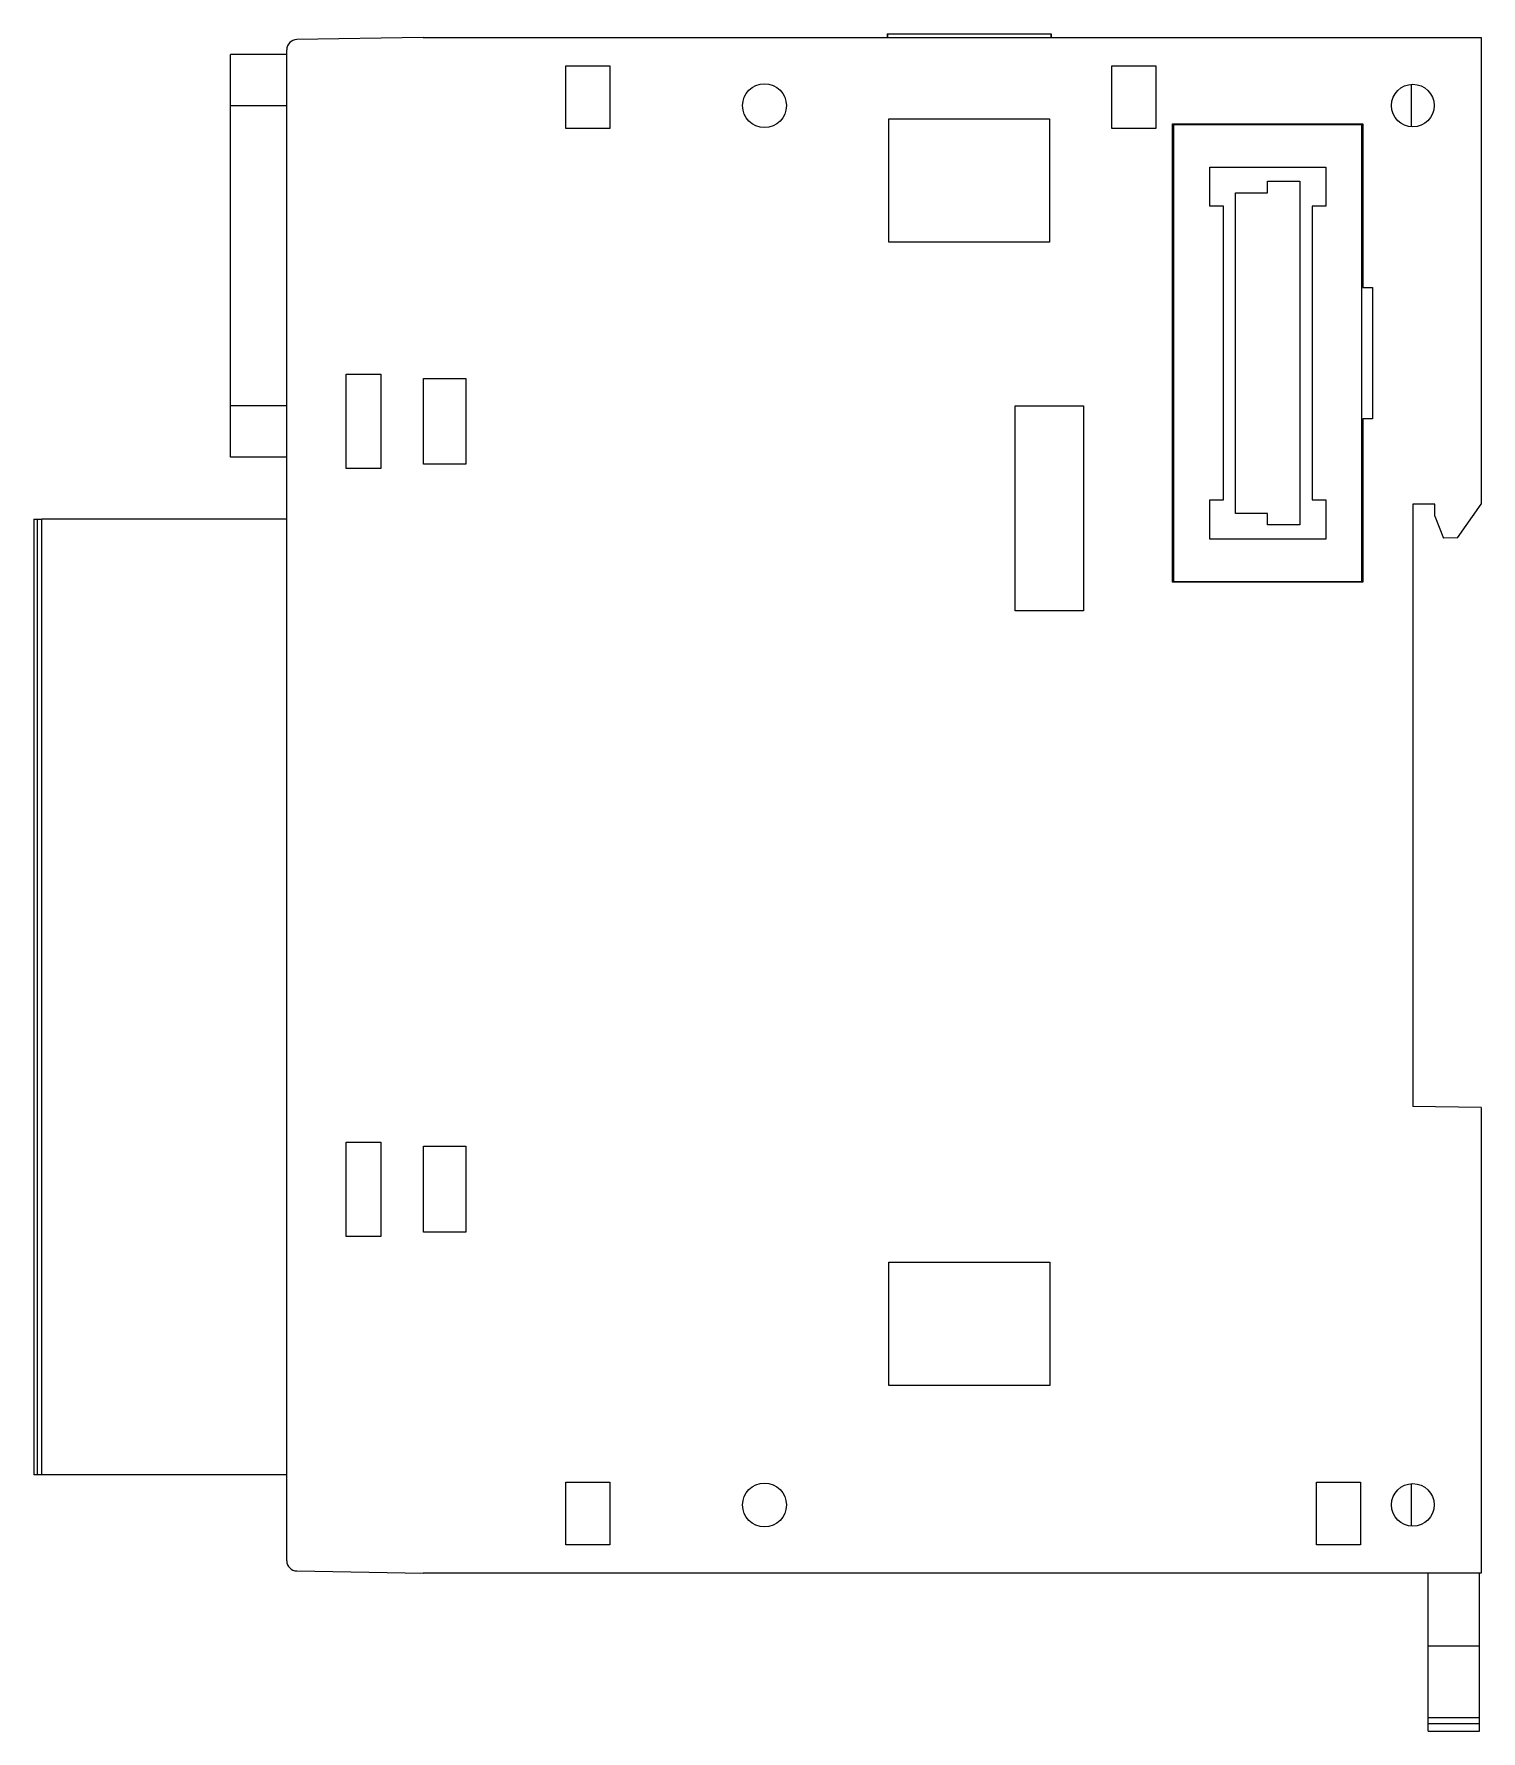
# Model space of a CAD drawing. Header units: millimetres. Extents: x 12.1 to 96.9, y 26.1 to 125.5.
import ezdxf

# ---------------------------------------------------------------- set-up
doc = ezdxf.new("R2010")
doc.units = ezdxf.units.MM
doc.header["$LTSCALE"] = 9.8846
doc.layers.get('0').update_dxf_attribs({"linetype": 'CONTINUOUS'})

msp = doc.modelspace()

# ---------------------------------------------------------------- linework, layer by layer
at = {"color": 7, "linetype": 'CONTINUOUS'}
for p, q in [((34.948, 125.344), (27.538, 125.215)), ((34.948, 125.344), (96.948, 125.344)), ((62.14, 125.544), (62.14, 125.344)), ((62.14, 125.544), (71.757, 125.544)), ((62.166, 125.544), (62.166, 125.344)), ((71.731, 125.544), (71.731, 125.344)), ((71.757, 125.544), (71.757, 125.344)), ((96.948, 125.344), (96.948, 97.994)), ((23.648, 100.744), (23.648, 124.344)), ((26.948, 124.344), (23.648, 124.344)), ((26.948, 36.074), (26.948, 124.615)), ((43.311, 120.007), (43.311, 123.682)), ((43.311, 123.682), (45.886, 123.682)), ((45.886, 123.682), (45.886, 120.007)), ((75.311, 120.007), (75.311, 123.682)), ((75.311, 123.682), (77.886, 123.682)), ((77.886, 123.682), (77.886, 120.007)), ((92.848, 122.59), (92.848, 120.098)), ((23.648, 121.345), (26.948, 121.345)), ((62.231, 113.344), (62.231, 120.562)), ((62.231, 120.562), (71.648, 120.562)), ((71.648, 120.562), (71.648, 113.344)), ((45.886, 120.007), (43.311, 120.007)), ((77.886, 120.007), (75.311, 120.007)), ((78.87, 93.41), (78.87, 120.279)), ((78.87, 120.279), (90.026, 120.279)), ((78.948, 93.444), (78.948, 120.244)), ((78.948, 120.244), (89.948, 120.244)), ((89.948, 120.244), (89.948, 93.444)), ((90.026, 120.279), (90.026, 110.694)), ((81.048, 115.444), (81.048, 117.744)), ((81.048, 117.744), (87.848, 117.744)), ((87.848, 117.744), (87.848, 115.444)), ((84.433, 116.239), (84.433, 116.919)), ((84.433, 116.919), (86.333, 116.919)), ((86.333, 116.919), (86.333, 96.769)), ((81.848, 115.444), (81.048, 115.444)), ((81.848, 98.244), (81.848, 115.444)), ((82.563, 97.449), (82.563, 116.239)), ((82.563, 116.239), (84.433, 116.239)), ((87.048, 115.444), (87.048, 98.244)), ((87.848, 115.444), (87.048, 115.444)), ((71.648, 113.344), (62.231, 113.344)), ((90.026, 110.694), (90.583, 110.694)), ((90.583, 110.694), (90.583, 102.994)), ((30.432, 105.61), (32.465, 105.611)), ((30.432, 100.078), (30.432, 105.61)), ((32.465, 105.611), (32.465, 100.078)), ((34.966, 100.327), (34.966, 105.362)), ((34.966, 105.362), (37.448, 105.362)), ((37.448, 105.362), (37.448, 100.327)), ((26.948, 103.744), (23.648, 103.744)), ((69.648, 91.744), (69.648, 103.744)), ((69.648, 103.744), (73.648, 103.744)), ((73.648, 103.744), (73.648, 91.744)), ((90.583, 102.994), (90.026, 102.994)), ((90.026, 102.994), (90.026, 93.41)), ((26.948, 100.744), (23.648, 100.744)), ((32.465, 100.078), (30.432, 100.078)), ((37.448, 100.327), (34.966, 100.327)), ((81.048, 95.944), (81.048, 98.244)), ((81.048, 98.244), (81.848, 98.244)), ((87.048, 98.244), (87.848, 98.244)), ((87.848, 98.244), (87.848, 95.944)), ((94.248, 97.994), (92.948, 97.994)), ((92.948, 97.994), (92.948, 62.694)), ((94.248, 97.294), (94.248, 97.994)), ((95.558, 96.009), (96.948, 97.994)), ((12.127, 97.112), (12.127, 41.112)), ((12.127, 97.112), (12.58, 97.112)), ((12.327, 41.112), (12.327, 97.112)), ((12.58, 97.112), (12.58, 41.112)), ((26.948, 97.112), (12.582, 97.112)), ((84.433, 97.449), (82.563, 97.449)), ((84.433, 96.769), (84.433, 97.449)), ((86.333, 96.769), (84.433, 96.769)), ((94.248, 97.294), (94.748, 95.994)), ((87.848, 95.944), (81.048, 95.944)), ((95.558, 96.009), (94.748, 95.994)), ((90.026, 93.41), (78.87, 93.41)), ((89.948, 93.444), (78.948, 93.444)), ((73.648, 91.744), (69.648, 91.744)), ((96.948, 62.625), (92.948, 62.694)), ((96.948, 62.625), (96.948, 35.344)), ((30.432, 60.61), (32.465, 60.611)), ((30.432, 55.078), (30.432, 60.61)), ((32.465, 60.611), (32.465, 55.078)), ((34.966, 55.327), (34.966, 60.362)), ((34.966, 60.362), (37.448, 60.362)), ((37.448, 60.362), (37.448, 55.327)), ((32.465, 55.078), (30.432, 55.078)), ((37.448, 55.327), (34.966, 55.327)), ((62.231, 53.562), (71.666, 53.562)), ((62.231, 46.344), (62.231, 53.562)), ((71.666, 53.562), (71.666, 46.344)), ((71.666, 46.344), (62.231, 46.344)), ((12.58, 41.112), (12.127, 41.112)), ((26.948, 41.112), (12.582, 41.112)), ((43.311, 40.682), (45.886, 40.682)), ((43.311, 37.007), (43.311, 40.682)), ((45.886, 40.682), (45.886, 37.007)), ((87.311, 40.682), (89.886, 40.682)), ((87.311, 37.007), (87.311, 40.682)), ((89.886, 40.682), (89.886, 37.007)), ((92.848, 40.59), (92.848, 38.098)), ((45.886, 37.007), (43.311, 37.007)), ((89.886, 37.007), (87.311, 37.007)), ((27.538, 35.474), (34.948, 35.344)), ((96.948, 35.344), (34.948, 35.344)), ((93.848, 26.094), (93.848, 35.344)), ((96.848, 26.094), (96.848, 35.344)), ((93.848, 31.094), (96.848, 31.094)), ((96.848, 26.877), (93.848, 26.877)), ((96.848, 26.511), (93.848, 26.511)), ((93.848, 26.094), (96.848, 26.094))]:
    msp.add_line(p, q, dxfattribs=at)
for centre, radius in [((54.948, 121.344), 1.285), ((92.948, 121.344), 1.25), ((54.948, 39.344), 1.285), ((92.948, 39.344), 1.25)]:
    msp.add_circle(centre, radius, dxfattribs=at)
for centre, start, end in [((27.548, 124.615), 91, 180), ((27.548, 36.074), 180, 269)]:
    msp.add_arc(centre, 0.6, start, end, dxfattribs=at)

doc.saveas('drawing.dxf')
